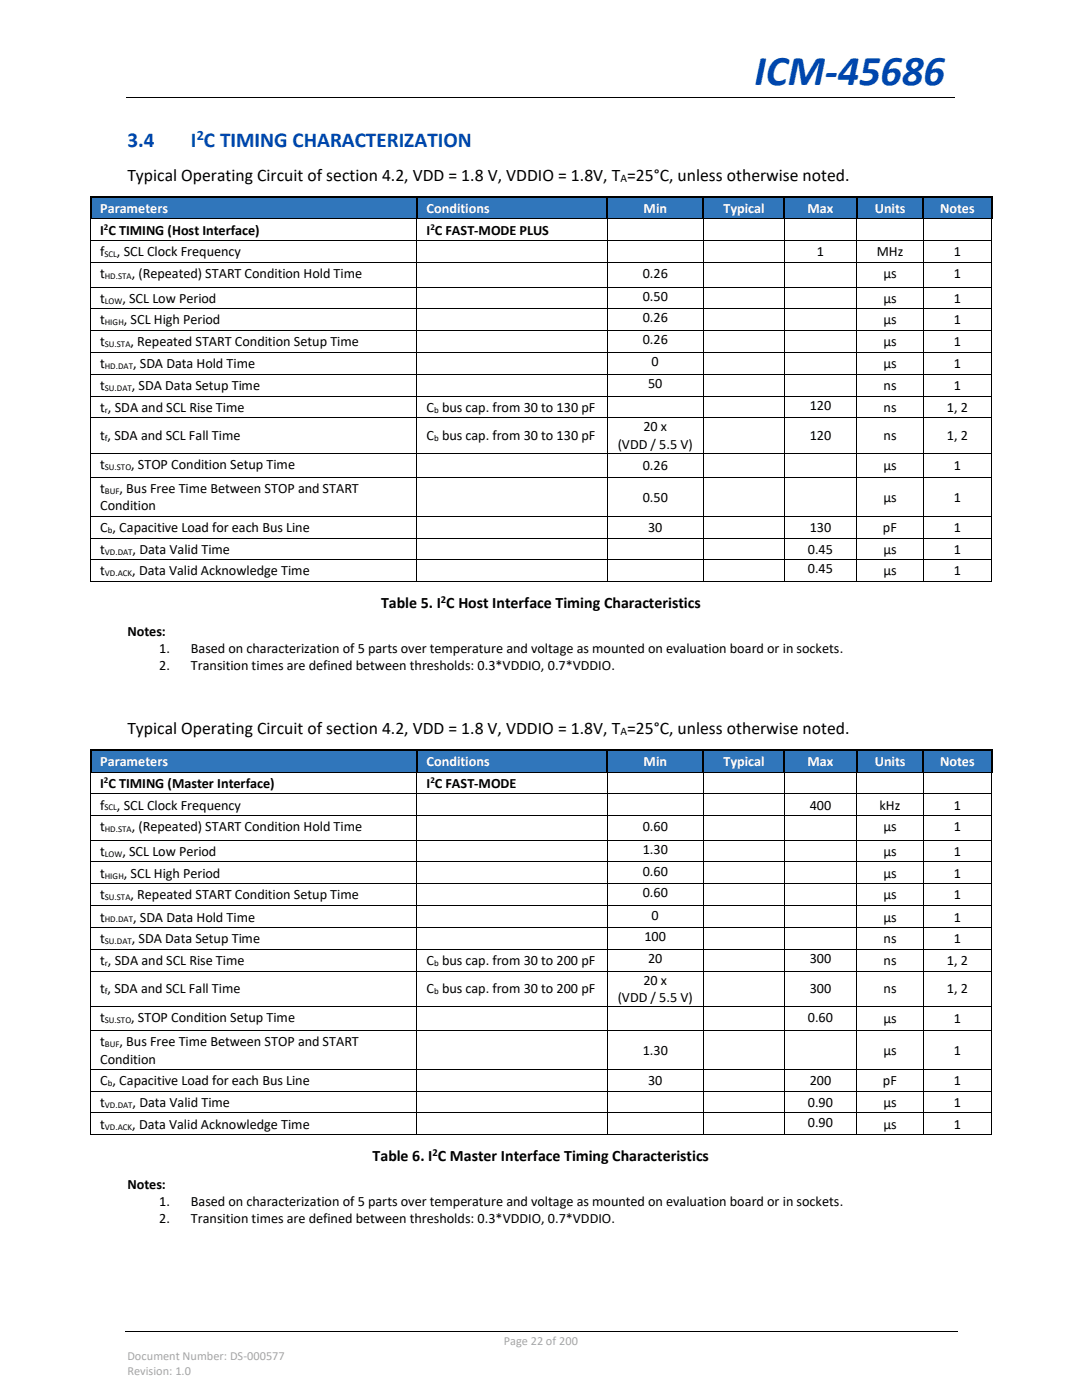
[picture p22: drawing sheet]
<svg xmlns="http://www.w3.org/2000/svg" width="216mm" height="279mm" viewBox="0 0 216 279" stroke-linecap="round" stroke-linejoin="round" font-family="sans-serif">
<defs><g id="words">
<text font-size="8.5" fill="#0046ad" x="150.5" y="17">ICM-45686</text>
<g font-size="4.2" fill="#0046ad">
<text x="25.4" y="29.4">3.4</text>
<text x="38.1" y="29.4">I C TIMING CHARACTERIZATION</text>
</g>
<g font-size="3.5">
<text x="25.4" y="36.1">Typical Operating Circuit of section 4.2, VDD = 1.8 V, VDDIO = 1.8V, T =25°C, unless otherwise noted.</text>
<text x="25.4" y="146.5">Typical Operating Circuit of section 4.2, VDD = 1.8 V, VDDIO = 1.8V, T =25°C, unless otherwise noted.</text>
</g>
<g font-size="3.2">
<text x="76" y="121.3">Table 5. I C Host Interface Timing Characteristics</text>
<text x="74.4" y="231.7">Table 6. I C Master Interface Timing Characteristics</text>
</g>
<text font-size="2.8" fill="#0046ad" x="39.3" y="28">2</text>
<g font-size="2.8" fill="#fff">
<text x="20" y="42.5">Parameters</text>
<text x="85.1" y="42.5">Conditions</text>
<text x="128.4" y="42.5">Min</text>
<text x="144.3" y="42.5">Typical</text>
<text x="161.1" y="42.5">Max</text>
<text x="174.5" y="42.5">Units</text>
<text x="187.6" y="42.5">Notes</text>
<text x="20" y="152.9">Parameters</text>
<text x="85.1" y="152.9">Conditions</text>
<text x="128.4" y="152.9">Min</text>
<text x="144.3" y="152.9">Typical</text>
<text x="161.1" y="152.9">Max</text>
<text x="174.5" y="152.9">Units</text>
<text x="187.6" y="152.9">Notes</text>
</g>
<g font-size="2.8">
<text x="20" y="46.8">I C TIMING (Host Interface)</text>
<text x="85.1" y="46.8">I C FAST-MODE PLUS</text>
<text x="20" y="51.2">f</text>
<text x="23.3" y="51.2">, SCL Clock Frequency</text>
<text x="163" y="51.2">1</text>
<text x="175" y="51.2">MHz</text>
<text x="190.3" y="51.2">1</text>
<text x="20" y="55.5">t</text>
<text x="26.3" y="55.5">, (Repeated) START Condition Hold Time</text>
<text x="128.3" y="55.5">0.26</text>
<text x="176.3" y="55.5">µs</text>
<text x="190.3" y="55.5">1</text>
<text x="20" y="60.4">t</text>
<text x="20" y="64.7">t</text>
<text x="24.4" y="60.4">, SCL Low Period</text>
<text x="24.7" y="64.7">, SCL High Period</text>
<text x="128.3" y="60">0.50</text>
<text x="128.3" y="64.4">0.26</text>
<text x="176.3" y="60.4">µs</text>
<text x="176.3" y="64.7">µs</text>
<text x="190.3" y="60.4">1</text>
<text x="190.3" y="64.7">1</text>
<text x="20" y="69.1">t</text>
<text x="26" y="69.1">, Repeated START Condition Setup Time</text>
<text x="128.3" y="68.7">0.26</text>
<text x="176.3" y="69.1">µs</text>
<text x="190.3" y="69.1">1</text>
<text x="20" y="73.5">t</text>
<text x="20" y="77.9">t</text>
<text x="26.3" y="77.9">, SDA Data Setup Time</text>
<text x="26.6" y="73.5">, SDA Data Hold Time</text>
<text x="129.3" y="77.5">50</text>
<text x="130" y="73.1">0</text>
<text x="176.3" y="73.5">µs</text>
<text x="176.3" y="77.9">ns</text>
<text x="190.3" y="73.5">1</text>
<text x="190.3" y="77.9">1</text>
<text x="20" y="82.2">t , SDA and SCL Rise Time</text>
<text x="85.1" y="82.2">C bus cap. from 30 to 130 pF</text>
<text x="161.6" y="81.8">120</text>
<text x="176.3" y="82.2">ns</text>
<text x="188.9" y="82.2">1, 2</text>
<text x="20" y="87.8">t , SDA and SCL Fall Time</text>
<text x="85.1" y="87.8">C bus cap. from 30 to 130 pF</text>
<text x="123.3" y="89.5">(VDD / 5.5 V)</text>
<text x="128.4" y="86.1">20 x</text>
<text x="161.6" y="87.8">120</text>
<text x="176.3" y="87.8">ns</text>
<text x="188.9" y="87.8">1, 2</text>
<text x="20" y="93.6">t</text>
<text x="26.2" y="93.6">, STOP Condition Setup Time</text>
<text x="128.3" y="93.8">0.26</text>
<text x="176.3" y="93.8">µs</text>
<text x="190.3" y="93.8">1</text>
<text x="20" y="98.4">t</text>
<text x="20" y="101.9">Condition</text>
<text x="23.8" y="98.4">, Bus Free Time Between STOP and START</text>
<text x="128.3" y="100.1">0.50</text>
<text x="176.3" y="100.1">µs</text>
<text x="190.3" y="100.1">1</text>
<text x="20" y="106.2">C , Capacitive Load for each Bus Line</text>
<text x="129.3" y="106.2">30</text>
<text x="161.6" y="106.2">130</text>
<text x="176.2" y="106.2">pF</text>
<text x="190.3" y="106.2">1</text>
<text x="20" y="110.5">t</text>
<text x="26.5" y="110.5">, Data Valid Time</text>
<text x="161.2" y="110.5">0.45</text>
<text x="176.3" y="110.5">µs</text>
<text x="190.3" y="110.5">1</text>
<text x="20" y="114.8">t</text>
<text x="26.4" y="114.8">, Data Valid Acknowledge Time</text>
<text x="161.2" y="114.4">0.45</text>
<text x="176.3" y="114.8">µs</text>
<text x="190.3" y="114.8">1</text>
<text x="25.4" y="126.9">Notes:</text>
<text x="31.8" y="130.3">1.</text>
<text x="38.1" y="130.3">Based on characterization of 5 parts over temperature and voltage as mounted on evaluation board or in sockets.</text>
<text x="31.8" y="133.8">2.</text>
<text x="38.1" y="133.8">Transition times are defined between thresholds: 0.3*VDDIO, 0.7*VDDIO.</text>
<text x="20" y="157.3">I C TIMING (Master Interface)</text>
<text x="20" y="161.6">f</text>
<text x="23.3" y="161.6">, SCL Clock Frequency</text>
<text x="85.1" y="157.3">I C FAST-MODE</text>
<text x="161.6" y="161.6">400</text>
<text x="175.5" y="161.6">kHz</text>
<text x="190.3" y="161.6">1</text>
<text x="20" y="165.9">t</text>
<text x="26.3" y="165.9">, (Repeated) START Condition Hold Time</text>
<text x="128.3" y="165.9">0.60</text>
<text x="176.3" y="165.9">µs</text>
<text x="190.3" y="165.9">1</text>
<text x="20" y="170.8">t</text>
<text x="24.4" y="170.8">, SCL Low Period</text>
<text x="128.3" y="170.5">1.30</text>
<text x="176.3" y="170.8">µs</text>
<text x="190.3" y="170.8">1</text>
<text x="20" y="175.2">t</text>
<text x="20" y="179.5">t</text>
<text x="24.7" y="175.2">, SCL High Period</text>
<text x="26" y="179.5">, Repeated START Condition Setup Time</text>
<text x="128.3" y="174.8">0.60</text>
<text x="128.3" y="179.1">0.60</text>
<text x="176.3" y="175.2">µs</text>
<text x="176.3" y="179.5">µs</text>
<text x="190.3" y="175.2">1</text>
<text x="190.3" y="179.5">1</text>
<text x="20" y="183.9">t</text>
<text x="26.6" y="183.9">, SDA Data Hold Time</text>
<text x="130" y="183.5">0</text>
<text x="176.3" y="183.9">µs</text>
<text x="190.3" y="183.9">1</text>
<text x="20" y="188.2">t</text>
<text x="26.3" y="188.2">, SDA Data Setup Time</text>
<text x="128.6" y="187.9">100</text>
<text x="176.3" y="188.2">ns</text>
<text x="190.3" y="188.2">1</text>
<text x="20" y="192.6">t , SDA and SCL Rise Time</text>
<text x="85.1" y="192.6">C bus cap. from 30 to 200 pF</text>
<text x="128.4" y="196.5">20 x</text>
<text x="129.3" y="192.2">20</text>
<text x="161.6" y="192.2">300</text>
<text x="176.3" y="192.6">ns</text>
<text x="188.9" y="192.6">1, 2</text>
<text x="20" y="198.3">t , SDA and SCL Fall Time</text>
<text x="20" y="204">t</text>
<text x="26.2" y="204">, STOP Condition Setup Time</text>
<text x="85.1" y="198.3">C bus cap. from 30 to 200 pF</text>
<text x="123.3" y="200">(VDD / 5.5 V)</text>
<text x="161.2" y="204">0.60</text>
<text x="161.6" y="198.3">300</text>
<text x="176.3" y="198.3">ns</text>
<text x="188.9" y="198.3">1, 2</text>
<text x="20" y="208.8">t</text>
<text x="23.8" y="208.8">, Bus Free Time Between STOP and START</text>
<text x="176.3" y="204.2">µs</text>
<text x="190.3" y="204.2">1</text>
<text x="20" y="212.3">Condition</text>
<text x="128.3" y="210.5">1.30</text>
<text x="176.3" y="210.5">µs</text>
<text x="190.3" y="210.5">1</text>
<text x="20" y="216.6">C , Capacitive Load for each Bus Line</text>
<text x="20" y="220.9">t</text>
<text x="26.5" y="220.9">, Data Valid Time</text>
<text x="129.3" y="216.6">30</text>
<text x="161.2" y="220.9">0.90</text>
<text x="161.6" y="216.6">200</text>
<text x="176.2" y="216.6">pF</text>
<text x="176.3" y="220.9">µs</text>
<text x="190.3" y="216.6">1</text>
<text x="190.3" y="220.9">1</text>
<text x="20" y="225.2">t</text>
<text x="26.4" y="225.2">, Data Valid Acknowledge Time</text>
<text x="161.2" y="224.9">0.90</text>
<text x="176.3" y="225.2">µs</text>
<text x="190.3" y="225.2">1</text>
<text x="25.4" y="237.3">Notes:</text>
<text x="31.8" y="240.7">1.</text>
<text x="31.8" y="244.2">2.</text>
<text x="38.1" y="240.7">Based on characterization of 5 parts over temperature and voltage as mounted on evaluation board or in sockets.</text>
<text x="38.1" y="244.2">Transition times are defined between thresholds: 0.3*VDDIO, 0.7*VDDIO.</text>
</g>
<g font-size="2.5" fill="#a6a6a6">
<text x="100.5" y="268.4">Page 22 of 200</text>
<text x="25.4" y="271.4">Document Number: DS-000577</text>
<text x="25.4" y="274.4">Revision: 1.0</text>
</g>
<g font-size="2.3">
<text x="123.8" y="36.2">A</text>
<text x="123.8" y="146.7">A</text>
</g>
<g font-size="2.1">
<text x="88" y="120.4">2</text>
<text x="86.3" y="230.8">2</text>
</g>
<g font-size="1.8">
<text x="20.7" y="45.9">2</text>
<text x="85.9" y="45.9">2</text>
<text x="20.8" y="51.4">SCL</text>
<text x="20.9" y="55.7">HD.STA</text>
<text x="20.9" y="60.6">LOW</text>
<text x="20.9" y="64.9">HIGH</text>
<text x="20.9" y="69.2">SU.STA</text>
<text x="20.9" y="73.7">HD.DAT</text>
<text x="20.9" y="78">SU.DAT</text>
<text x="20.9" y="82.3">r</text>
<text x="86.6" y="82.3">b</text>
<text x="20.9" y="88">f</text>
<text x="86.6" y="88">b</text>
<text x="20.9" y="93.7">SU.STO</text>
<text x="20.9" y="98.6">BUF</text>
<text x="21.5" y="106.4">b</text>
<text x="20.9" y="110.7">VD.DAT</text>
<text x="20.9" y="115">VD.ACK</text>
<text x="20.7" y="156.4">2</text>
<text x="20.8" y="161.7">SCL</text>
<text x="85.9" y="156.4">2</text>
<text x="20.9" y="166.1">HD.STA</text>
<text x="20.9" y="171">LOW</text>
<text x="20.9" y="175.3">HIGH</text>
<text x="20.9" y="179.6">SU.STA</text>
<text x="20.9" y="184.1">HD.DAT</text>
<text x="20.9" y="188.4">SU.DAT</text>
<text x="20.9" y="192.8">r</text>
<text x="86.6" y="192.8">b</text>
<text x="20.9" y="198.4">f</text>
<text x="86.6" y="198.4">b</text>
<text x="20.9" y="204.2">SU.STO</text>
<text x="20.9" y="209">BUF</text>
<text x="20.9" y="221.1">VD.DAT</text>
<text x="21.5" y="216.8">b</text>
<text x="20.9" y="225.4">VD.ACK</text>
</g>
</g></defs>
<path d="M25.2 19.4h165.3M24.9 265.6h166.1" fill="none" stroke="#000" stroke-width=".2"/>
<path d="M90.1 19.3h.1v.2h-.1z" fill-rule="evenodd" fill="#000"/>
<g fill="#3076bb">
<path d="M18.2 39.5h64.8v4.1h-64.8z" fill-rule="evenodd"/>
<path d="M20 39.5h61.3v4.1h-61.3z" fill-rule="evenodd"/>
<path d="M83.2 39.5h37.7v4.1h-37.7z" fill-rule="evenodd"/>
<path d="M85.1 39.5h34.1v4.1h-34.1z" fill-rule="evenodd"/>
<path d="M121.1 39.5h19.1v4.1h-19.1z" fill-rule="evenodd"/>
<path d="M123 39.5h15.5v4.1h-15.5z" fill-rule="evenodd"/>
<path d="M140.4 39.5h15.9v4.1h-15.9z" fill-rule="evenodd"/>
<path d="M142.3 39.5h12.3v4.1h-12.3z" fill-rule="evenodd"/>
<path d="M156.5 39.5h14.3v4.1h-14.3z" fill-rule="evenodd"/>
<path d="M158.4 39.5h10.6v4.1h-10.6z" fill-rule="evenodd"/>
<path d="M170.9 39.5h13.2v4.1h-13.2z" fill-rule="evenodd"/>
<path d="M172.8 39.5h9.6v4.1h-9.6z" fill-rule="evenodd"/>
<path d="M184.3 39.5h13.4v4.1h-13.4z" fill-rule="evenodd"/>
<path d="M186.2 39.5h9.8v4.1h-9.8z" fill-rule="evenodd"/>
</g>
<g fill="#000">
<path d="M17.9 39.1h.3v.4h-.3z" fill-rule="evenodd"/>
<path d="M17.9 39.1h.3v.4h-.3z" fill-rule="evenodd"/>
<path d="M83 39.1h.4v.4h-.4z" fill-rule="evenodd"/>
<path d="M121 39.1h.3v.4h-.3z" fill-rule="evenodd"/>
<path d="M140.2 39.1h.3v.4h-.3z" fill-rule="evenodd"/>
<path d="M156.3 39.1h.4v.4h-.4z" fill-rule="evenodd"/>
<path d="M170.8 39.1h.3v.4h-.3z" fill-rule="evenodd"/>
<path d="M184.1 39.1h.3v.4h-.3z" fill-rule="evenodd"/>
<path d="M197.7 39.1h.3v.4h-.3z" fill-rule="evenodd"/>
<path d="M197.7 39.1h.3v.4h-.3z" fill-rule="evenodd"/>
<path d="M17.9 43.6h.3v.2h-.3z" fill-rule="evenodd"/>
<path d="M18 47.9h.2v.2h-.2z" fill-rule="evenodd"/>
<path d="M18 52.3h.2v.2h-.2z" fill-rule="evenodd"/>
<path d="M18 57.2h.2v.2h-.2z" fill-rule="evenodd"/>
<path d="M18.2 43.6h.2v.2h-.2z" fill-rule="evenodd"/>
<path d="M83 43.6h.2v.2h-.2z" fill-rule="evenodd"/>
<path d="M83.1 47.9h.2v.2h-.2z" fill-rule="evenodd"/>
<path d="M83.1 52.3h.2v.2h-.2z" fill-rule="evenodd"/>
<path d="M83.1 57.2h.2v.2h-.2z" fill-rule="evenodd"/>
<path d="M83.2 43.6h.2v.2h-.2z" fill-rule="evenodd"/>
<path d="M83.4 43.6h.1v.2h-.1z" fill-rule="evenodd"/>
<path d="M121 43.6h.1v.2h-.1z" fill-rule="evenodd"/>
<path d="M121.1 47.9h.1v.2h-.1z" fill-rule="evenodd"/>
<path d="M121.1 52.3h.1v.2h-.1z" fill-rule="evenodd"/>
<path d="M121.1 57.2h.1v.2h-.1z" fill-rule="evenodd"/>
<path d="M121.1 43.6h.2v.2h-.2z" fill-rule="evenodd"/>
<path d="M121.3 43.6h.2v.2h-.2z" fill-rule="evenodd"/>
<path d="M140.2 43.6h.2v.2h-.2z" fill-rule="evenodd"/>
<path d="M140.3 47.9h.1v.2h-.1z" fill-rule="evenodd"/>
<path d="M140.3 52.3h.1v.2h-.1z" fill-rule="evenodd"/>
<path d="M140.3 57.2h.1v.2h-.1z" fill-rule="evenodd"/>
<path d="M140.4 43.6h.1v.2h-.1z" fill-rule="evenodd"/>
<path d="M140.5 43.6h.2v.2h-.2z" fill-rule="evenodd"/>
<path d="M156.3 43.6h.2v.2h-.2z" fill-rule="evenodd"/>
<path d="M156.4 47.9h.2v.2h-.2z" fill-rule="evenodd"/>
<path d="M156.4 52.3h.2v.2h-.2z" fill-rule="evenodd"/>
<path d="M156.4 57.2h.2v.2h-.2z" fill-rule="evenodd"/>
<path d="M156.5 43.6h.2v.2h-.2z" fill-rule="evenodd"/>
<path d="M156.7 43.6h.1v.2h-.1z" fill-rule="evenodd"/>
<path d="M170.8 43.6h.1v.2h-.1z" fill-rule="evenodd"/>
<path d="M170.9 47.9h.1v.2h-.1z" fill-rule="evenodd"/>
<path d="M170.9 52.3h.1v.2h-.1z" fill-rule="evenodd"/>
<path d="M170.9 57.2h.1v.2h-.1z" fill-rule="evenodd"/>
<path d="M170.9 43.6h.2v.2h-.2z" fill-rule="evenodd"/>
<path d="M171.1 43.6h.2v.2h-.2z" fill-rule="evenodd"/>
<path d="M184.1 43.6h.2v.2h-.2z" fill-rule="evenodd"/>
<path d="M184.2 47.9h.2v.2h-.2z" fill-rule="evenodd"/>
<path d="M184.2 52.3h.2v.2h-.2z" fill-rule="evenodd"/>
<path d="M184.2 57.2h.2v.2h-.2z" fill-rule="evenodd"/>
<path d="M184.3 43.6h.1v.2h-.1z" fill-rule="evenodd"/>
<path d="M184.4 43.6h.2v.2h-.2z" fill-rule="evenodd"/>
<path d="M197.7 43.6h.2v.2h-.2z" fill-rule="evenodd"/>
<path d="M197.8 47.9h.1v.2h-.1z" fill-rule="evenodd"/>
<path d="M197.8 52.3h.1v.2h-.1z" fill-rule="evenodd"/>
<path d="M197.8 57.2h.1v.2h-.1z" fill-rule="evenodd"/>
<path d="M197.9 43.6h.1v.2h-.1z" fill-rule="evenodd"/>
<path d="M18 61.5h.2v.2h-.2z" fill-rule="evenodd"/>
<path d="M18 65.8h.2v.2h-.2z" fill-rule="evenodd"/>
<path d="M18 70.3h.2v.1h-.2z" fill-rule="evenodd"/>
<path d="M18 74.6h.2v.2h-.2z" fill-rule="evenodd"/>
<path d="M18 79h.2v.1h-.2z" fill-rule="evenodd"/>
<path d="M83.1 61.5h.2v.2h-.2z" fill-rule="evenodd"/>
<path d="M83.1 65.8h.2v.2h-.2z" fill-rule="evenodd"/>
<path d="M83.1 70.3h.2v.1h-.2z" fill-rule="evenodd"/>
<path d="M83.1 74.6h.2v.2h-.2z" fill-rule="evenodd"/>
<path d="M83.1 79h.2v.1h-.2z" fill-rule="evenodd"/>
<path d="M121.1 61.5h.1v.2h-.1z" fill-rule="evenodd"/>
<path d="M121.1 65.8h.1v.2h-.1z" fill-rule="evenodd"/>
<path d="M121.1 70.3h.1v.1h-.1z" fill-rule="evenodd"/>
<path d="M121.1 74.6h.1v.2h-.1z" fill-rule="evenodd"/>
<path d="M121.1 79h.1v.1h-.1z" fill-rule="evenodd"/>
<path d="M140.3 61.5h.1v.2h-.1z" fill-rule="evenodd"/>
<path d="M140.3 65.8h.1v.2h-.1z" fill-rule="evenodd"/>
<path d="M140.3 70.3h.1v.1h-.1z" fill-rule="evenodd"/>
<path d="M140.3 74.6h.1v.2h-.1z" fill-rule="evenodd"/>
<path d="M140.3 79h.1v.1h-.1z" fill-rule="evenodd"/>
<path d="M156.4 61.5h.2v.2h-.2z" fill-rule="evenodd"/>
<path d="M156.4 65.8h.2v.2h-.2z" fill-rule="evenodd"/>
<path d="M156.4 70.3h.2v.1h-.2z" fill-rule="evenodd"/>
<path d="M156.4 74.6h.2v.2h-.2z" fill-rule="evenodd"/>
<path d="M156.4 79h.2v.1h-.2z" fill-rule="evenodd"/>
<path d="M170.9 61.5h.1v.2h-.1z" fill-rule="evenodd"/>
<path d="M170.9 65.8h.1v.2h-.1z" fill-rule="evenodd"/>
<path d="M170.9 70.3h.1v.1h-.1z" fill-rule="evenodd"/>
<path d="M170.9 74.6h.1v.2h-.1z" fill-rule="evenodd"/>
<path d="M170.9 79h.1v.1h-.1z" fill-rule="evenodd"/>
<path d="M184.2 61.5h.2v.2h-.2z" fill-rule="evenodd"/>
<path d="M184.2 65.8h.2v.2h-.2z" fill-rule="evenodd"/>
<path d="M184.2 70.3h.2v.1h-.2z" fill-rule="evenodd"/>
<path d="M184.2 74.6h.2v.2h-.2z" fill-rule="evenodd"/>
<path d="M184.2 79h.2v.1h-.2z" fill-rule="evenodd"/>
<path d="M197.8 61.5h.1v.2h-.1z" fill-rule="evenodd"/>
<path d="M197.8 65.8h.1v.2h-.1z" fill-rule="evenodd"/>
<path d="M197.8 70.3h.1v.1h-.1z" fill-rule="evenodd"/>
<path d="M197.8 74.6h.1v.2h-.1z" fill-rule="evenodd"/>
<path d="M197.8 79h.1v.1h-.1z" fill-rule="evenodd"/>
<path d="M18 83.3h.2v.1h-.2z" fill-rule="evenodd"/>
<path d="M18 90.4h.2v.1h-.2z" fill-rule="evenodd"/>
<path d="M18 95.2h.2v.2h-.2z" fill-rule="evenodd"/>
<path d="M83.1 83.3h.2v.1h-.2z" fill-rule="evenodd"/>
<path d="M83.1 90.4h.2v.1h-.2z" fill-rule="evenodd"/>
<path d="M83.1 95.2h.2v.2h-.2z" fill-rule="evenodd"/>
<path d="M121.1 83.3h.1v.1h-.1z" fill-rule="evenodd"/>
<path d="M121.1 90.4h.1v.1h-.1z" fill-rule="evenodd"/>
<path d="M121.1 95.2h.1v.2h-.1z" fill-rule="evenodd"/>
<path d="M140.3 83.3h.1v.1h-.1z" fill-rule="evenodd"/>
<path d="M140.3 90.4h.1v.1h-.1z" fill-rule="evenodd"/>
<path d="M140.3 95.2h.1v.2h-.1z" fill-rule="evenodd"/>
<path d="M156.4 83.3h.2v.1h-.2z" fill-rule="evenodd"/>
<path d="M156.4 90.4h.2v.1h-.2z" fill-rule="evenodd"/>
<path d="M156.4 95.2h.2v.2h-.2z" fill-rule="evenodd"/>
<path d="M170.9 83.3h.1v.1h-.1z" fill-rule="evenodd"/>
<path d="M170.9 90.4h.1v.1h-.1z" fill-rule="evenodd"/>
<path d="M170.9 95.2h.1v.2h-.1z" fill-rule="evenodd"/>
<path d="M184.2 83.3h.2v.1h-.2z" fill-rule="evenodd"/>
<path d="M184.2 90.4h.2v.1h-.2z" fill-rule="evenodd"/>
<path d="M184.2 95.2h.2v.2h-.2z" fill-rule="evenodd"/>
<path d="M197.8 83.3h.1v.1h-.1z" fill-rule="evenodd"/>
<path d="M197.8 90.4h.1v.1h-.1z" fill-rule="evenodd"/>
<path d="M197.8 95.2h.1v.2h-.1z" fill-rule="evenodd"/>
<path d="M18 103h.2v.1h-.2z" fill-rule="evenodd"/>
<path d="M18 107.3h.2v.2h-.2z" fill-rule="evenodd"/>
<path d="M18 111.6h.2v.2h-.2z" fill-rule="evenodd"/>
<path d="M18 115.9h.2v.2h-.2z" fill-rule="evenodd"/>
<path d="M18 115.9h.2v.2h-.2z" fill-rule="evenodd"/>
<path d="M83.1 103h.2v.1h-.2z" fill-rule="evenodd"/>
<path d="M83.1 107.3h.2v.2h-.2z" fill-rule="evenodd"/>
<path d="M83.1 111.6h.2v.2h-.2z" fill-rule="evenodd"/>
<path d="M83.1 115.9h.2v.2h-.2z" fill-rule="evenodd"/>
<path d="M121.1 103h.1v.1h-.1z" fill-rule="evenodd"/>
<path d="M121.1 107.3h.1v.2h-.1z" fill-rule="evenodd"/>
<path d="M121.1 111.6h.1v.2h-.1z" fill-rule="evenodd"/>
<path d="M121.1 115.9h.1v.2h-.1z" fill-rule="evenodd"/>
<path d="M140.3 103h.1v.1h-.1z" fill-rule="evenodd"/>
<path d="M140.3 107.3h.1v.2h-.1z" fill-rule="evenodd"/>
<path d="M140.3 111.6h.1v.2h-.1z" fill-rule="evenodd"/>
<path d="M140.3 115.9h.1v.2h-.1z" fill-rule="evenodd"/>
<path d="M156.4 103h.2v.1h-.2z" fill-rule="evenodd"/>
<path d="M156.4 107.3h.2v.2h-.2z" fill-rule="evenodd"/>
<path d="M156.4 111.6h.2v.2h-.2z" fill-rule="evenodd"/>
<path d="M156.4 115.9h.2v.2h-.2z" fill-rule="evenodd"/>
<path d="M170.9 103h.1v.1h-.1z" fill-rule="evenodd"/>
<path d="M170.9 107.3h.1v.2h-.1z" fill-rule="evenodd"/>
<path d="M170.9 111.6h.1v.2h-.1z" fill-rule="evenodd"/>
<path d="M170.9 115.9h.1v.2h-.1z" fill-rule="evenodd"/>
<path d="M184.2 103h.2v.1h-.2z" fill-rule="evenodd"/>
<path d="M184.2 107.3h.2v.2h-.2z" fill-rule="evenodd"/>
<path d="M184.2 111.6h.2v.2h-.2z" fill-rule="evenodd"/>
<path d="M184.2 115.9h.2v.2h-.2z" fill-rule="evenodd"/>
<path d="M197.8 103h.1v.1h-.1z" fill-rule="evenodd"/>
<path d="M197.8 107.3h.1v.2h-.1z" fill-rule="evenodd"/>
<path d="M197.8 111.6h.1v.2h-.1z" fill-rule="evenodd"/>
<path d="M197.8 115.9h.1v.2h-.1z" fill-rule="evenodd"/>
<path d="M197.8 115.9h.1v.2h-.1z" fill-rule="evenodd"/>
</g>
<g fill="none" stroke="#000" stroke-width=".34">
<path d="M18.1 39.5v4.1M18.2 39.3h64.8M83.2 39.5v4.1M83.4 39.3h37.6M121.1 39.5v4.1M121.3 39.3h18.9M140.4 39.5v4.1M140.5 39.3h15.8M156.5 39.5v4.1M156.7 39.3h14.1M170.9 39.5v4.1M171.1 39.3h13"/>
<path d="M184.3 39.5v4.1M184.4 39.3h13.3M197.9 39.5v4.1"/>
</g>
<g fill="none" stroke="#000" stroke-width=".2">
<path d="M18.1 43.8v4.1M18.1 48.1v4.2M18.1 52.5v4.7M18.1 57.4v4.1M18.2 48h64.9M18.2 52.4h64.9M18.2 57.3h64.9M18.4 43.7h64.6M83.2 43.8v4.1M83.2 48.1v4.2M83.2 52.5v4.7M83.2 57.4v4.1"/>
<path d="M83.3 48h37.8M83.3 52.4h37.8M83.3 57.3h37.8M83.5 43.7h37.5M121.1 43.8v4.1M121.1 48.1v4.2M121.1 52.5v4.7M121.1 57.4v4.1M121.2 48h19.1M121.2 52.4h19.1M121.2 57.3h19.1M121.5 43.7h18.7"/>
<path d="M140.4 43.8v4.1M140.4 48.1v4.2M140.4 52.5v4.7M140.4 57.4v4.1M140.4 48h16M140.4 52.4h16M140.4 57.3h16M140.7 43.7h15.6M156.5 43.8v4.1M156.5 48.1v4.2M156.5 52.5v4.7M156.5 57.4v4.1"/>
<path d="M156.6 48h14.2M156.6 52.4h14.2M156.6 57.3h14.2M156.8 43.7h14M170.9 43.8v4.1M170.9 48.1v4.2M170.9 52.5v4.7M170.9 57.4v4.1M171 48h13.2M171 52.4h13.2M171 57.3h13.2M171.3 43.7h12.8"/>
<path d="M184.3 43.8v4.1M184.3 48.1v4.2M184.3 52.5v4.7M184.3 57.4v4.1M184.4 48h13.4M184.4 52.4h13.4M184.4 57.3h13.4M184.6 43.7h13.1M197.9 43.8v4.1M197.9 48.1v4.2M197.9 52.5v4.7M197.9 57.4v4.1"/>
<path d="M18.1 61.7v4.1M18.1 66v4.3M18.1 70.4v4.2M18.1 74.8v4.2M18.1 79.1v4.2M18.2 61.6h64.9M18.2 65.9h64.9M18.2 70.4h64.9M18.2 74.7h64.9M18.2 79h64.9M83.2 61.7v4.1M83.2 66v4.3"/>
<path d="M83.2 70.4v4.2M83.2 74.8v4.2M83.2 79.1v4.2M83.3 61.6h37.8M83.3 65.9h37.8M83.3 70.4h37.8M83.3 74.7h37.8M83.3 79h37.8M121.1 61.7v4.1M121.1 66v4.3M121.1 70.4v4.2M121.1 74.8v4.2"/>
<path d="M121.1 79.1v4.2M121.2 61.6h19.1M121.2 65.9h19.1M121.2 70.4h19.1M121.2 74.7h19.1M121.2 79h19.1M140.4 61.7v4.1M140.4 66v4.3M140.4 70.4v4.2M140.4 74.8v4.2M140.4 79.1v4.2M140.4 61.6h16"/>
<path d="M140.4 65.9h16M140.4 70.4h16M140.4 74.7h16M140.4 79h16M156.5 61.7v4.1M156.5 66v4.3M156.5 70.4v4.2M156.5 74.8v4.2M156.5 79.1v4.2M156.6 61.6h14.2M156.6 65.9h14.2M156.6 70.4h14.2"/>
<path d="M156.6 74.7h14.2M156.6 79h14.2M170.9 61.7v4.1M170.9 66v4.3M170.9 70.4v4.2M170.9 74.8v4.2M170.9 79.1v4.2M171 61.6h13.2M171 65.9h13.2M171 70.4h13.2M171 74.7h13.2M171 79h13.2"/>
<path d="M184.3 61.7v4.1M184.3 66v4.3M184.3 70.4v4.2M184.3 74.8v4.2M184.3 79.1v4.2M184.4 61.6h13.4M184.4 65.9h13.4M184.4 70.4h13.4M184.4 74.7h13.4M184.4 79h13.4M197.9 61.7v4.1M197.9 66v4.3"/>
<path d="M197.9 70.4v4.2M197.9 74.8v4.2M197.9 79.1v4.2M18.1 83.4v7M18.1 90.5v4.7M18.1 95.4v7.6M18.2 83.4h64.9M18.2 90.4h64.9M18.2 95.3h64.9M83.2 83.4v7M83.2 90.5v4.7M83.2 95.4v7.6"/>
<path d="M83.3 83.4h37.8M83.3 90.4h37.8M83.3 95.3h37.8M121.1 83.4v7M121.1 90.5v4.7M121.1 95.4v7.6M121.2 83.4h19.1M121.2 90.4h19.1M121.2 95.3h19.1M140.4 83.4v7M140.4 90.5v4.7M140.4 95.4v7.6"/>
<path d="M140.4 83.4h16M140.4 90.4h16M140.4 95.3h16M156.5 83.4v7M156.5 90.5v4.7M156.5 95.4v7.6M156.6 83.4h14.2M156.6 90.4h14.2M156.6 95.3h14.2M170.9 83.4v7M170.9 90.5v4.7M170.9 95.4v7.6"/>
<path d="M171 83.4h13.2M171 90.4h13.2M171 95.3h13.2M184.3 83.4v7M184.3 90.5v4.7M184.3 95.4v7.6M184.4 83.4h13.4M184.4 90.4h13.4M184.4 95.3h13.4M197.9 83.4v7M197.9 90.5v4.7M197.9 95.4v7.6"/>
<path d="M18.1 103.1v4.2M18.1 107.5v4.1M18.1 111.8v4.1M18.2 103.1h64.9M18.2 107.4h64.9M18.2 111.7h64.9M18.2 116h64.9M83.2 103.1v4.2M83.2 107.5v4.1M83.2 111.8v4.1M83.3 103.1h37.8M83.3 107.4h37.8"/>
<path d="M83.3 111.7h37.8M83.3 116h37.8M121.1 103.1v4.2M121.1 107.5v4.1M121.1 111.8v4.1M121.2 103.1h19.1M121.2 107.4h19.1M121.2 111.7h19.1M121.2 116h19.1M140.4 103.1v4.2M140.4 107.5v4.1M140.4 111.8v4.1"/>
<path d="M140.4 103.1h16M140.4 107.4h16M140.4 111.7h16M140.4 116h16M156.5 103.1v4.2M156.5 107.5v4.1M156.5 111.8v4.1M156.6 103.1h14.2M156.6 107.4h14.2M156.6 111.7h14.2M156.6 116h14.2M170.9 103.1v4.2"/>
<path d="M170.9 107.5v4.1M170.9 111.8v4.1M171 103.1h13.2M171 107.4h13.2M171 111.7h13.2M171 116h13.2M184.3 103.1v4.2M184.3 107.5v4.1M184.3 111.8v4.1M184.4 103.1h13.4M184.4 107.4h13.4M184.4 111.7h13.4"/>
<path d="M184.4 116h13.4M197.9 103.1v4.2M197.9 107.5v4.1M197.9 111.8v4.1"/>
</g>
<g fill="#3076bb">
<path d="M18.2 149.9h64.8v4.1h-64.8z" fill-rule="evenodd"/>
<path d="M20 149.9h61.3v4.1h-61.3z" fill-rule="evenodd"/>
<path d="M83.2 149.9h37.7v4.1h-37.7z" fill-rule="evenodd"/>
<path d="M85.1 149.9h34.1v4.1h-34.1z" fill-rule="evenodd"/>
<path d="M121.1 149.9h19.1v4.1h-19.1z" fill-rule="evenodd"/>
<path d="M123 149.9h15.5v4.1h-15.5z" fill-rule="evenodd"/>
<path d="M140.4 149.9h15.9v4.1h-15.9z" fill-rule="evenodd"/>
<path d="M142.3 149.9h12.3v4.1h-12.3z" fill-rule="evenodd"/>
<path d="M156.5 149.9h14.3v4.1h-14.3z" fill-rule="evenodd"/>
<path d="M158.4 149.9h10.6v4.1h-10.6z" fill-rule="evenodd"/>
<path d="M170.9 149.9h13.2v4.1h-13.2z" fill-rule="evenodd"/>
<path d="M172.8 149.9h9.6v4.1h-9.6z" fill-rule="evenodd"/>
<path d="M184.3 149.9h13.4v4.1h-13.4z" fill-rule="evenodd"/>
<path d="M186.2 149.9h9.8v4.1h-9.8z" fill-rule="evenodd"/>
</g>
<g fill="#000">
<path d="M17.9 149.5h.3v.4h-.3z" fill-rule="evenodd"/>
<path d="M17.9 149.5h.3v.4h-.3z" fill-rule="evenodd"/>
<path d="M17.9 154h.3v.2h-.3z" fill-rule="evenodd"/>
<path d="M18 158.4h.2v.1h-.2z" fill-rule="evenodd"/>
<path d="M18.2 154h.2v.2h-.2z" fill-rule="evenodd"/>
<path d="M83 149.5h.4v.4h-.4z" fill-rule="evenodd"/>
<path d="M83 154h.2v.2h-.2z" fill-rule="evenodd"/>
<path d="M83.1 158.4h.2v.1h-.2z" fill-rule="evenodd"/>
<path d="M83.2 154h.2v.2h-.2z" fill-rule="evenodd"/>
<path d="M83.4 154h.1v.2h-.1z" fill-rule="evenodd"/>
<path d="M121 149.5h.3v.4h-.3z" fill-rule="evenodd"/>
<path d="M121 154h.1v.2h-.1z" fill-rule="evenodd"/>
<path d="M121.1 158.4h.1v.1h-.1z" fill-rule="evenodd"/>
<path d="M121.1 154h.2v.2h-.2z" fill-rule="evenodd"/>
<path d="M121.3 154h.2v.2h-.2z" fill-rule="evenodd"/>
<path d="M140.2 149.5h.3v.4h-.3z" fill-rule="evenodd"/>
<path d="M140.2 154h.2v.2h-.2z" fill-rule="evenodd"/>
<path d="M140.3 158.4h.1v.1h-.1z" fill-rule="evenodd"/>
<path d="M140.4 154h.1v.2h-.1z" fill-rule="evenodd"/>
<path d="M140.5 154h.2v.2h-.2z" fill-rule="evenodd"/>
<path d="M156.3 149.5h.4v.4h-.4z" fill-rule="evenodd"/>
<path d="M156.3 154h.2v.2h-.2z" fill-rule="evenodd"/>
<path d="M156.4 158.4h.2v.1h-.2z" fill-rule="evenodd"/>
<path d="M156.5 154h.2v.2h-.2z" fill-rule="evenodd"/>
<path d="M156.7 154h.1v.2h-.1z" fill-rule="evenodd"/>
<path d="M170.8 149.5h.3v.4h-.3z" fill-rule="evenodd"/>
<path d="M170.8 154h.1v.2h-.1z" fill-rule="evenodd"/>
<path d="M170.9 158.4h.1v.1h-.1z" fill-rule="evenodd"/>
<path d="M170.9 154h.2v.2h-.2z" fill-rule="evenodd"/>
<path d="M171.1 154h.2v.2h-.2z" fill-rule="evenodd"/>
<path d="M184.1 149.5h.3v.4h-.3z" fill-rule="evenodd"/>
<path d="M184.1 154h.2v.2h-.2z" fill-rule="evenodd"/>
<path d="M184.2 158.4h.2v.1h-.2z" fill-rule="evenodd"/>
<path d="M184.3 154h.1v.2h-.1z" fill-rule="evenodd"/>
<path d="M184.4 154h.2v.2h-.2z" fill-rule="evenodd"/>
<path d="M197.7 149.5h.3v.4h-.3z" fill-rule="evenodd"/>
<path d="M197.7 149.5h.3v.4h-.3z" fill-rule="evenodd"/>
<path d="M197.7 154h.2v.2h-.2z" fill-rule="evenodd"/>
<path d="M197.8 158.4h.1v.1h-.1z" fill-rule="evenodd"/>
<path d="M197.9 154h.1v.2h-.1z" fill-rule="evenodd"/>
<path d="M18 162.7h.2v.1h-.2z" fill-rule="evenodd"/>
<path d="M18 167.6h.2v.2h-.2z" fill-rule="evenodd"/>
<path d="M18 171.9h.2v.2h-.2z" fill-rule="evenodd"/>
<path d="M18 176.3h.2v.1h-.2z" fill-rule="evenodd"/>
<path d="M83.1 162.7h.2v.1h-.2z" fill-rule="evenodd"/>
<path d="M83.1 167.6h.2v.2h-.2z" fill-rule="evenodd"/>
<path d="M83.1 171.9h.2v.2h-.2z" fill-rule="evenodd"/>
<path d="M83.1 176.3h.2v.1h-.2z" fill-rule="evenodd"/>
<path d="M121.1 162.7h.1v.1h-.1z" fill-rule="evenodd"/>
<path d="M121.1 167.6h.1v.2h-.1z" fill-rule="evenodd"/>
<path d="M121.1 171.9h.1v.2h-.1z" fill-rule="evenodd"/>
<path d="M121.1 176.3h.1v.1h-.1z" fill-rule="evenodd"/>
<path d="M140.3 162.7h.1v.1h-.1z" fill-rule="evenodd"/>
<path d="M140.3 167.6h.1v.2h-.1z" fill-rule="evenodd"/>
<path d="M140.3 171.9h.1v.2h-.1z" fill-rule="evenodd"/>
<path d="M140.3 176.3h.1v.1h-.1z" fill-rule="evenodd"/>
<path d="M156.4 162.7h.2v.1h-.2z" fill-rule="evenodd"/>
<path d="M156.4 167.6h.2v.2h-.2z" fill-rule="evenodd"/>
<path d="M156.4 171.9h.2v.2h-.2z" fill-rule="evenodd"/>
<path d="M156.4 176.3h.2v.1h-.2z" fill-rule="evenodd"/>
<path d="M170.9 162.7h.1v.1h-.1z" fill-rule="evenodd"/>
<path d="M170.9 167.6h.1v.2h-.1z" fill-rule="evenodd"/>
<path d="M170.9 171.9h.1v.2h-.1z" fill-rule="evenodd"/>
<path d="M170.9 176.3h.1v.1h-.1z" fill-rule="evenodd"/>
<path d="M184.2 162.7h.2v.1h-.2z" fill-rule="evenodd"/>
<path d="M184.2 167.6h.2v.2h-.2z" fill-rule="evenodd"/>
<path d="M184.2 171.9h.2v.2h-.2z" fill-rule="evenodd"/>
<path d="M184.2 176.3h.2v.1h-.2z" fill-rule="evenodd"/>
<path d="M197.8 162.7h.1v.1h-.1z" fill-rule="evenodd"/>
<path d="M197.8 167.6h.1v.2h-.1z" fill-rule="evenodd"/>
<path d="M197.8 171.9h.1v.2h-.1z" fill-rule="evenodd"/>
<path d="M197.8 176.3h.1v.1h-.1z" fill-rule="evenodd"/>
<path d="M18 180.7h.2v.2h-.2z" fill-rule="evenodd"/>
<path d="M18 185h.2v.2h-.2z" fill-rule="evenodd"/>
<path d="M18 189.3h.2v.2h-.2z" fill-rule="evenodd"/>
<path d="M18 193.7h.2v.2h-.2z" fill-rule="evenodd"/>
<path d="M83.1 180.7h.2v.2h-.2z" fill-rule="evenodd"/>
<path d="M83.1 185h.2v.2h-.2z" fill-rule="evenodd"/>
<path d="M83.1 189.3h.2v.2h-.2z" fill-rule="evenodd"/>
<path d="M83.1 193.7h.2v.2h-.2z" fill-rule="evenodd"/>
<path d="M121.1 180.7h.1v.2h-.1z" fill-rule="evenodd"/>
<path d="M121.1 185h.1v.2h-.1z" fill-rule="evenodd"/>
<path d="M121.1 189.3h.1v.2h-.1z" fill-rule="evenodd"/>
<path d="M121.1 193.7h.1v.2h-.1z" fill-rule="evenodd"/>
<path d="M140.3 180.7h.1v.2h-.1z" fill-rule="evenodd"/>
<path d="M140.3 185h.1v.2h-.1z" fill-rule="evenodd"/>
<path d="M140.3 189.3h.1v.2h-.1z" fill-rule="evenodd"/>
<path d="M140.3 193.7h.1v.2h-.1z" fill-rule="evenodd"/>
<path d="M156.4 180.7h.2v.2h-.2z" fill-rule="evenodd"/>
<path d="M156.4 185h.2v.2h-.2z" fill-rule="evenodd"/>
<path d="M156.4 189.3h.2v.2h-.2z" fill-rule="evenodd"/>
<path d="M156.4 193.7h.2v.2h-.2z" fill-rule="evenodd"/>
<path d="M170.9 180.7h.1v.2h-.1z" fill-rule="evenodd"/>
<path d="M170.9 185h.1v.2h-.1z" fill-rule="evenodd"/>
<path d="M170.9 189.3h.1v.2h-.1z" fill-rule="evenodd"/>
<path d="M170.9 193.7h.1v.2h-.1z" fill-rule="evenodd"/>
<path d="M184.2 180.7h.2v.2h-.2z" fill-rule="evenodd"/>
<path d="M184.2 185h.2v.2h-.2z" fill-rule="evenodd"/>
<path d="M184.2 189.3h.2v.2h-.2z" fill-rule="evenodd"/>
<path d="M184.2 193.7h.2v.2h-.2z" fill-rule="evenodd"/>
<path d="M197.8 180.7h.1v.2h-.1z" fill-rule="evenodd"/>
<path d="M197.8 185h.1v.2h-.1z" fill-rule="evenodd"/>
<path d="M197.8 189.3h.1v.2h-.1z" fill-rule="evenodd"/>
<path d="M197.8 193.7h.1v.2h-.1z" fill-rule="evenodd"/>
<path d="M18 200.8h.2v.1h-.2z" fill-rule="evenodd"/>
<path d="M18 205.6h.2v.2h-.2z" fill-rule="evenodd"/>
<path d="M18 213.4h.2v.1h-.2z" fill-rule="evenodd"/>
<path d="M18 217.7h.2v.2h-.2z" fill-rule="evenodd"/>
<path d="M83.1 200.8h.2v.1h-.2z" fill-rule="evenodd"/>
<path d="M83.1 205.6h.2v.2h-.2z" fill-rule="evenodd"/>
<path d="M83.1 213.4h.2v.1h-.2z" fill-rule="evenodd"/>
<path d="M83.1 217.7h.2v.2h-.2z" fill-rule="evenodd"/>
<path d="M121.1 200.8h.1v.1h-.1z" fill-rule="evenodd"/>
<path d="M121.1 205.6h.1v.2h-.1z" fill-rule="evenodd"/>
<path d="M121.1 213.4h.1v.1h-.1z" fill-rule="evenodd"/>
<path d="M121.1 217.7h.1v.2h-.1z" fill-rule="evenodd"/>
<path d="M140.3 200.8h.1v.1h-.1z" fill-rule="evenodd"/>
<path d="M140.3 205.6h.1v.2h-.1z" fill-rule="evenodd"/>
<path d="M140.3 213.4h.1v.1h-.1z" fill-rule="evenodd"/>
<path d="M140.3 217.7h.1v.2h-.1z" fill-rule="evenodd"/>
<path d="M156.4 200.8h.2v.1h-.2z" fill-rule="evenodd"/>
<path d="M156.4 205.6h.2v.2h-.2z" fill-rule="evenodd"/>
<path d="M156.4 213.4h.2v.1h-.2z" fill-rule="evenodd"/>
<path d="M156.4 217.7h.2v.2h-.2z" fill-rule="evenodd"/>
<path d="M170.9 200.8h.1v.1h-.1z" fill-rule="evenodd"/>
<path d="M170.9 205.6h.1v.2h-.1z" fill-rule="evenodd"/>
<path d="M170.9 213.4h.1v.1h-.1z" fill-rule="evenodd"/>
<path d="M170.9 217.7h.1v.2h-.1z" fill-rule="evenodd"/>
<path d="M184.2 200.8h.2v.1h-.2z" fill-rule="evenodd"/>
<path d="M184.2 205.6h.2v.2h-.2z" fill-rule="evenodd"/>
<path d="M184.2 213.4h.2v.1h-.2z" fill-rule="evenodd"/>
<path d="M184.2 217.7h.2v.2h-.2z" fill-rule="evenodd"/>
<path d="M197.8 200.8h.1v.1h-.1z" fill-rule="evenodd"/>
<path d="M197.8 205.6h.1v.2h-.1z" fill-rule="evenodd"/>
<path d="M197.8 213.4h.1v.1h-.1z" fill-rule="evenodd"/>
<path d="M197.8 217.7h.1v.2h-.1z" fill-rule="evenodd"/>
<path d="M18 222h.2v.2h-.2z" fill-rule="evenodd"/>
<path d="M18 226.3h.2v.2h-.2z" fill-rule="evenodd"/>
<path d="M18 226.3h.2v.2h-.2z" fill-rule="evenodd"/>
<path d="M83.1 222h.2v.2h-.2z" fill-rule="evenodd"/>
<path d="M83.1 226.3h.2v.2h-.2z" fill-rule="evenodd"/>
<path d="M121.1 222h.1v.2h-.1z" fill-rule="evenodd"/>
<path d="M121.1 226.3h.1v.2h-.1z" fill-rule="evenodd"/>
<path d="M140.3 222h.1v.2h-.1z" fill-rule="evenodd"/>
<path d="M140.3 226.3h.1v.2h-.1z" fill-rule="evenodd"/>
<path d="M156.4 222h.2v.2h-.2z" fill-rule="evenodd"/>
<path d="M156.4 226.3h.2v.2h-.2z" fill-rule="evenodd"/>
<path d="M170.9 222h.1v.2h-.1z" fill-rule="evenodd"/>
<path d="M170.9 226.3h.1v.2h-.1z" fill-rule="evenodd"/>
<path d="M184.2 222h.2v.2h-.2z" fill-rule="evenodd"/>
<path d="M184.2 226.3h.2v.2h-.2z" fill-rule="evenodd"/>
<path d="M197.8 222h.1v.2h-.1z" fill-rule="evenodd"/>
<path d="M197.8 226.3h.1v.2h-.1z" fill-rule="evenodd"/>
<path d="M197.8 226.3h.1v.2h-.1z" fill-rule="evenodd"/>
</g>
<g fill="none" stroke="#000" stroke-width=".34">
<path d="M18.1 149.9v4.1M18.2 149.7h64.8M83.2 149.9v4.1M83.4 149.7h37.6M121.1 149.9v4.1M121.3 149.7h18.9M140.4 149.9v4.1M140.5 149.7h15.8M156.5 149.9v4.1M156.7 149.7h14.1M170.9 149.9v4.1M171.1 149.7h13"/>
<path d="M184.3 149.9v4.1M184.4 149.7h13.3M197.9 149.9v4.1"/>
</g>
<g fill="none" stroke="#000" stroke-width=".2">
<path d="M18.1 154.2v4.2M18.1 158.5v4.2M18.2 158.4h64.9M18.4 154.1h64.6M83.2 154.2v4.2M83.2 158.5v4.2M83.3 158.4h37.8M83.5 154.1h37.5M121.1 154.2v4.2M121.1 158.5v4.2M121.2 158.4h19.1M121.5 154.1h18.7"/>
<path d="M140.4 154.2v4.2M140.4 158.5v4.2M140.4 158.4h16M140.7 154.1h15.6M156.5 154.2v4.2M156.5 158.5v4.2M156.6 158.4h14.2M156.8 154.1h14M170.9 154.2v4.2M170.9 158.5v4.2M171 158.4h13.2M171.3 154.1h12.8"/>
<path d="M184.3 154.2v4.2M184.3 158.5v4.2M184.4 158.4h13.4M184.6 154.1h13.1M197.9 154.2v4.2M197.9 158.5v4.2M18.1 162.8v4.8M18.1 167.8v4.1M18.1 172.1v4.2M18.1 176.4v4.3M18.2 162.8h64.9M18.2 167.7h64.9"/>
<path d="M18.2 172h64.9M18.2 176.3h64.9M83.2 162.8v4.8M83.2 167.8v4.1M83.2 172.1v4.2M83.2 176.4v4.3M83.3 162.8h37.8M83.3 167.7h37.8M83.3 172h37.8M83.3 176.3h37.8M121.1 162.8v4.8M121.1 167.8v4.1"/>
<path d="M121.1 172.1v4.2M121.1 176.4v4.3M121.2 162.8h19.1M121.2 167.7h19.1M121.2 172h19.1M121.2 176.3h19.1M140.4 162.8v4.8M140.4 167.8v4.1M140.4 172.1v4.2M140.4 176.4v4.3M140.4 162.8h16M140.4 167.7h16"/>
<path d="M140.4 172h16M140.4 176.3h16M156.5 162.8v4.8M156.5 167.8v4.1M156.5 172.1v4.2M156.5 176.4v4.3M156.6 162.8h14.2M156.6 167.7h14.2M156.6 172h14.2M156.6 176.3h14.2M170.9 162.8v4.8M170.9 167.8v4.1"/>
<path d="M170.9 172.1v4.2M170.9 176.4v4.3M171 162.8h13.2M171 167.7h13.2M171 172h13.2M171 176.3h13.2M184.3 162.8v4.8M184.3 167.8v4.1M184.3 172.1v4.2M184.3 176.4v4.3M184.4 162.8h13.4M184.4 167.7h13.4"/>
<path d="M184.4 172h13.4M184.4 176.3h13.4M197.9 162.8v4.8M197.9 167.8v4.1M197.9 172.1v4.2M197.9 176.4v4.3M18.1 180.9v4.1M18.1 185.2v4.1M18.1 189.5v4.2M18.1 193.9v6.9M18.2 180.8h64.9M18.2 185.1h64.9"/>
<path d="M18.2 189.4h64.9M18.2 193.8h64.9M83.2 180.9v4.1M83.2 185.2v4.1M83.2 189.5v4.2M83.2 193.9v6.9M83.3 180.8h37.8M83.3 185.1h37.8M83.3 189.4h37.8M83.3 193.8h37.8M121.1 180.9v4.1M121.1 185.2v4.1"/>
<path d="M121.1 189.5v4.2M121.1 193.9v6.9M121.2 180.8h19.1M121.2 185.1h19.1M121.2 189.4h19.1M121.2 193.8h19.1M140.4 180.9v4.1M140.4 185.2v4.1M140.4 189.5v4.2M140.4 193.9v6.9M140.4 180.8h16M140.4 185.1h16"/>
<path d="M140.4 189.4h16M140.4 193.8h16M156.5 180.9v4.1M156.5 185.2v4.1M156.5 189.5v4.2M156.5 193.9v6.9M156.6 180.8h14.2M156.6 185.1h14.2M156.6 189.4h14.2M156.6 193.8h14.2M170.9 180.9v4.1M170.9 185.2v4.1"/>
<path d="M170.9 189.5v4.2M170.9 193.9v6.9M171 180.8h13.2M171 185.1h13.2M171 189.4h13.2M171 193.8h13.2M184.3 180.9v4.1M184.3 185.2v4.1M184.3 189.5v4.2M184.3 193.9v6.9M184.4 180.8h13.4M184.4 185.1h13.4"/>
<path d="M184.4 189.4h13.4M184.4 193.8h13.4M197.9 180.9v4.1M197.9 185.2v4.1M197.9 189.5v4.2M197.9 193.9v6.9M18.1 200.9v4.7M18.1 205.8v7.6M18.1 213.5v4.2M18.1 217.9v4.1M18.2 200.9h64.9M18.2 205.7h64.9"/>
<path d="M18.2 213.4h64.9M18.2 217.8h64.9M83.2 200.9v4.7M83.2 205.8v7.6M83.2 213.5v4.2M83.2 217.9v4.1M83.3 200.9h37.8M83.3 205.7h37.8M83.3 213.4h37.8M83.3 217.8h37.8M121.1 200.9v4.7M121.1 205.8v7.6"/>
<path d="M121.1 213.5v4.2M121.1 217.9v4.1M121.2 200.9h19.1M121.2 205.7h19.1M121.2 213.4h19.1M121.2 217.8h19.1M140.4 200.9v4.7M140.4 205.8v7.6M140.4 213.5v4.2M140.4 217.9v4.1M140.4 200.9h16M140.4 205.7h16"/>
<path d="M140.4 213.4h16M140.4 217.8h16M156.5 200.9v4.7M156.5 205.8v7.6M156.5 213.5v4.2M156.5 217.9v4.1M156.6 200.9h14.2M156.6 205.7h14.2M156.6 213.4h14.2M156.6 217.8h14.2M170.9 200.9v4.7M170.9 205.8v7.6"/>
<path d="M170.9 213.5v4.2M170.9 217.9v4.1M171 200.9h13.2M171 205.7h13.2M171 213.4h13.2M171 217.8h13.2M184.3 200.9v4.7M184.3 205.8v7.6M184.3 213.5v4.2M184.3 217.9v4.1M184.4 200.9h13.4M184.4 205.7h13.4"/>
<path d="M184.4 213.4h13.4M184.4 217.8h13.4M197.9 200.9v4.7M197.9 205.8v7.6M197.9 213.5v4.2M197.9 217.9v4.1M18.1 222.2v4.1M18.2 222.1h64.9M18.2 226.4h64.9M83.2 222.2v4.1M83.3 222.1h37.8M83.3 226.4h37.8"/>
<path d="M121.1 222.2v4.1M121.2 222.1h19.1M121.2 226.4h19.1M140.4 222.2v4.1M140.4 222.1h16M140.4 226.4h16M156.5 222.2v4.1M156.6 222.1h14.2M156.6 226.4h14.2M170.9 222.2v4.1M171 222.1h13.2M171 226.4h13.2"/>
<path d="M184.3 222.2v4.1M184.4 222.1h13.4M184.4 226.4h13.4M197.9 222.2v4.1"/>
</g>
<use href="#words"/>
</svg>
